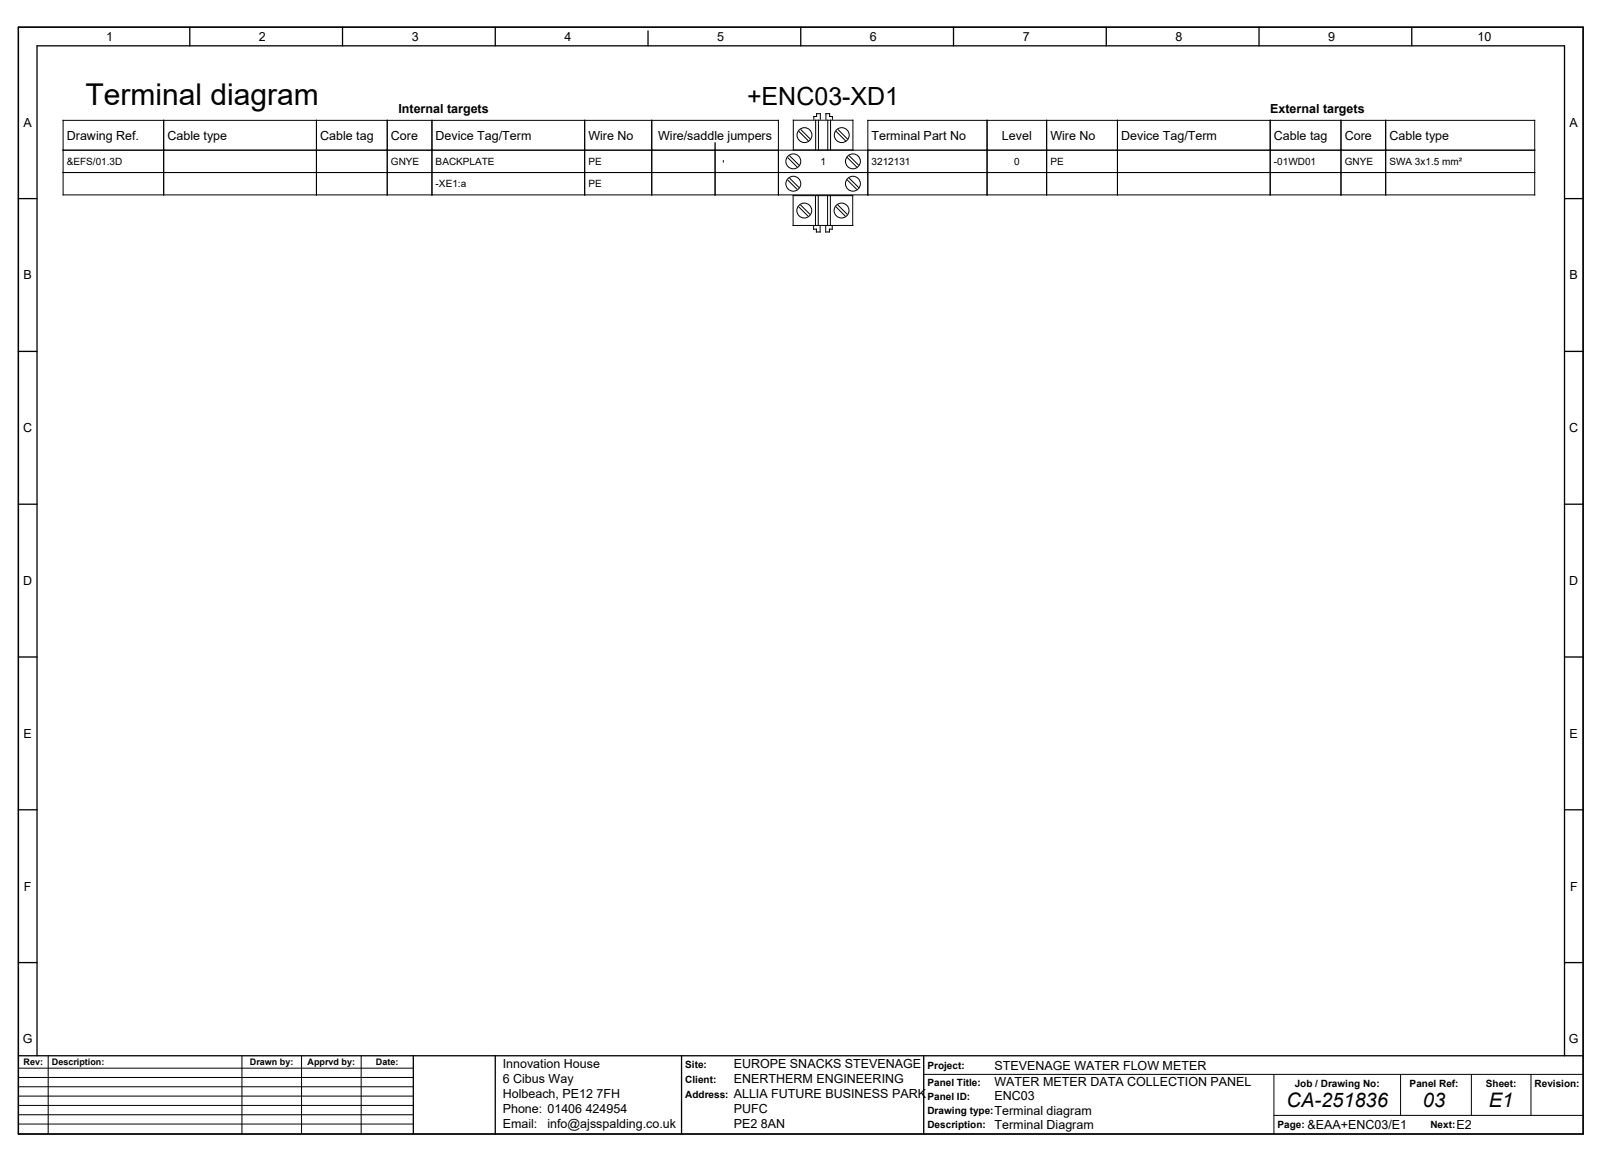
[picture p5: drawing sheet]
<svg xmlns="http://www.w3.org/2000/svg" width="430mm" height="311mm" viewBox="0 0 430 311" stroke-linecap="round" stroke-linejoin="round" font-family="sans-serif">
<defs><g id="words">
<text font-size="8.1" x="22.9" y="28.3">Terminal diagram</text>
<text font-size="6.7" x="200.5" y="28.3">+ENC03-XD1</text>
<g font-size="5.4">
<text x="345.4" y="297.1">CA-251836</text>
<text x="382" y="297.1">03</text>
<text x="399.7" y="297.1">E1</text>
</g>
<g font-size="3.4">
<text x="28.5" y="11">1</text>
<text x="69.5" y="11">2</text>
<text x="110.5" y="11">3</text>
<text x="151.5" y="11">4</text>
<text x="192.5" y="11">5</text>
<text x="233.5" y="11">6</text>
<text x="274.5" y="11">7</text>
<text x="315.5" y="11">8</text>
<text x="356.5" y="11">9</text>
<text x="396.6" y="11">10</text>
<text x="6.3" y="34">A</text>
<text x="106.9" y="30.3">Internal targets</text>
<text x="340.9" y="30.3">External targets</text>
<text x="421.3" y="34">A</text>
<text x="17.9" y="37.5">Drawing Ref.</text>
<text x="44.9" y="37.5">Cable type</text>
<text x="85.9" y="37.5">Cable tag</text>
<text x="104.9" y="37.5">Core</text>
<text x="116.9" y="37.5">Device Tag/Term</text>
<text x="157.9" y="37.5">Wire No</text>
<text x="176.6" y="37.5">Wire/saddle jumpers</text>
<text x="233.9" y="37.5">Terminal Part No</text>
<text x="268.9" y="37.5">Level</text>
<text x="281.9" y="37.5">Wire No</text>
<text x="300.9" y="37.5">Device Tag/Term</text>
<text x="341.9" y="37.5">Cable tag</text>
<text x="360.9" y="37.5">Core</text>
<text x="372.9" y="37.5">Cable type</text>
<text x="6.3" y="75">B</text>
<text x="421.3" y="75">B</text>
<text x="6.2" y="116">C</text>
<text x="421.2" y="116">C</text>
<text x="6.2" y="157">D</text>
<text x="421.2" y="157">D</text>
<text x="6.3" y="198">E</text>
<text x="421.3" y="198">E</text>
<text x="6.4" y="239">F</text>
<text x="421.4" y="239">F</text>
<text x="6.1" y="280">G</text>
<text x="421.1" y="280">G</text>
<text x="134.9" y="286.6">Innovation House</text>
<text x="196.9" y="286.6">EUROPE SNACKS STEVENAGE</text>
<text x="266.9" y="287">STEVENAGE WATER FLOW METER</text>
<text x="134.9" y="290.6">6 Cibus Way</text>
<text x="196.9" y="290.6">ENERTHERM ENGINEERING</text>
<text x="266.9" y="291.5">WATER METER DATA COLLECTION PANEL</text>
<text x="134.9" y="294.6">Holbeach, PE12 7FH</text>
<text x="134.9" y="298.6">Phone: 01406 424954</text>
<text x="196.9" y="294.6">ALLIA FUTURE BUSINESS PARK</text>
<text x="196.9" y="298.6">PUFC</text>
<text x="266.9" y="299.1">Terminal diagram</text>
<text x="266.9" y="295.3">ENC03</text>
<text x="134.9" y="302.6">Email:</text>
<text x="146.9" y="302.6">info@ajsspalding.co.uk</text>
<text x="196.9" y="302.6">PE2 8AN</text>
<text x="266.9" y="303">Terminal Diagram</text>
<text x="350.9" y="303">&amp;EAA+ENC03/E1</text>
<text x="390.9" y="303">E2</text>
</g>
<g font-size="2.7">
<text x="17.9" y="44.3">&amp;EFS/01.3D</text>
<text x="104.9" y="44.3">GNYE</text>
<text x="116.9" y="44.3">BACKPLATE</text>
<text x="157.9" y="44.3">PE</text>
<text x="220.2" y="44.3">1</text>
<text x="233.9" y="44.3">3212131</text>
<text x="272.2" y="44.3">0</text>
<text x="281.9" y="44.3">PE</text>
<text x="341.9" y="44.3">-01WD01</text>
<text x="360.9" y="44.3">GNYE</text>
<text x="372.9" y="44.3">SWA 3x1.5 mm²</text>
<text x="116.9" y="50.3">-XE1:a</text>
<text x="157.9" y="50.3">PE</text>
<text x="183.9" y="286.7">Site:</text>
<text x="248.9" y="286.8">Project:</text>
<text x="183.9" y="290.7">Client:</text>
<text x="248.9" y="291.4">Panel Title:</text>
<text x="347.5" y="291.7">Job / Drawing No:</text>
<text x="378.4" y="291.7">Panel Ref:</text>
<text x="398.8" y="291.7">Sheet:</text>
<text x="411.9" y="291.7">Revision:</text>
<text x="183.9" y="294.7">Address:</text>
<text x="248.9" y="299">Drawing type:</text>
<text x="248.9" y="295.2">Panel ID:</text>
<text x="248.9" y="302.8">Description:</text>
<text x="342.9" y="302.8">Page:</text>
<text x="383.9" y="302.8">Next:</text>
</g>
<g font-size="2.4">
<text x="6.3" y="285.7">Rev:</text>
<text x="13.9" y="285.7">Description:</text>
<text x="67.1" y="285.7">Drawn by:</text>
<text x="82.6" y="285.7">Apprvd by:</text>
<text x="100.9" y="285.7">Date:</text>
</g>
</g></defs>
<g fill="none" stroke="#000" stroke-width=".35">
<path d="M4.9 7.3h420v297h-420zM50.9 7.3v5M91.9 7.3v5M132.9 7.3v5M173.9 8.3v4M214.9 7.3v5M255.9 7.3v5M296.9 7.3v5M337.9 7.3v5M378.9 7.3v5M191.9 38.3v2M4.9 53.3h5"/>
<path d="M419.9 53.3h5M4.9 94.3h5M419.9 94.3h5M4.9 135.3h5M419.9 135.3h5M4.9 176.3h5M419.9 176.3h5M4.9 217.3h5M419.9 217.3h5M4.9 258.3h5M419.9 258.3h5M4.9 283.3h420"/>
<path d="M9.9 283.3v-271h410v271M110.9 283.3v21M132.9 283.3v21M182.9 283.3v21M247.9 283.3v21"/>
</g>
<g fill="none" stroke="#000" stroke-width=".27">
<path d="M43.9 32.3v20M84.9 32.3v20M103.9 32.3v20M115.9 32.3v20M156.9 32.3v20M174.9 32.3v20M212.9 32.3h16v8h-16zM214.4 35.3l2.5 2.5M214.9 34.8l2.5 2.5M218.4 32v-.7h.8v-.8h1v1.5M218.9 32.3v8M219.7 32.3v8"/>
<path d="M221.7 32v-1.5h1v.8h.7v.7M222.2 32.3v8M222.9 32.3v8M224.4 35.3l2.5 2.5M224.9 34.8l2.5 2.5M264.9 32.3v20M280.9 32.3v20M299.9 32.3v20M340.9 32.3v20M359.9 32.3v20M371.9 32.3v20M16.9 40.3h395"/>
<path d="M16.9 46.3h395M191.9 40.3v12M194.1 43v.5M208.9 52.3v-20h-192v20h395v-20h-179v20M211.4 42.3l2.5 2.5M211.4 48.3l2.5 2.5M211.9 41.8l2.5 2.5M211.9 47.8l2.5 2.5M212.9 52.5h16v8h-16zM214.4 55.5l2.5 2.5M214.9 55l2.5 2.5M218.9 52.5v8"/>
<path d="M219.6 52.5v8M222.1 52.5v8M222.9 52.5v8M224.4 55.5l2.5 2.5M224.9 55l2.5 2.5M227.4 48.3l2.5 2.5M227.4 42.3l2.5 2.5M227.9 41.8l2.5 2.5M227.9 47.8l2.5 2.5M218.4 60.7v.8h.7v.7h1v-1.5M221.6 60.7v1.5h1v-.7h.8v-.8M5.1 299.1h105.8"/>
<path d="M5.1 296.6h105.8M5.1 294.1h105.8M5.1 291.6h105.8M5.1 289.1h105.8M5.1 286.6h105.8M12.9 283.3v21M64.9 283.3v21M80.9 283.3v21M96.9 283.3v21M247.9 288.3h177M341.9 299.3h83M341.9 288.3v16"/>
<path d="M375.9 288.3v11M394.9 288.3v11M410.9 288.3v11M5.1 301.6h105.8"/>
<circle cx="215.9" cy="36.3" r="2"/>
<circle cx="225.9" cy="36.3" r="2"/>
<circle cx="212.9" cy="43.3" r="2"/>
<circle cx="212.9" cy="49.3" r="2"/>
<circle cx="215.9" cy="56.5" r="2"/>
<circle cx="225.9" cy="56.5" r="2"/>
<circle cx="228.9" cy="43.3" r="2"/>
<circle cx="228.9" cy="49.3" r="2"/>
</g>
<use href="#words"/>
</svg>
